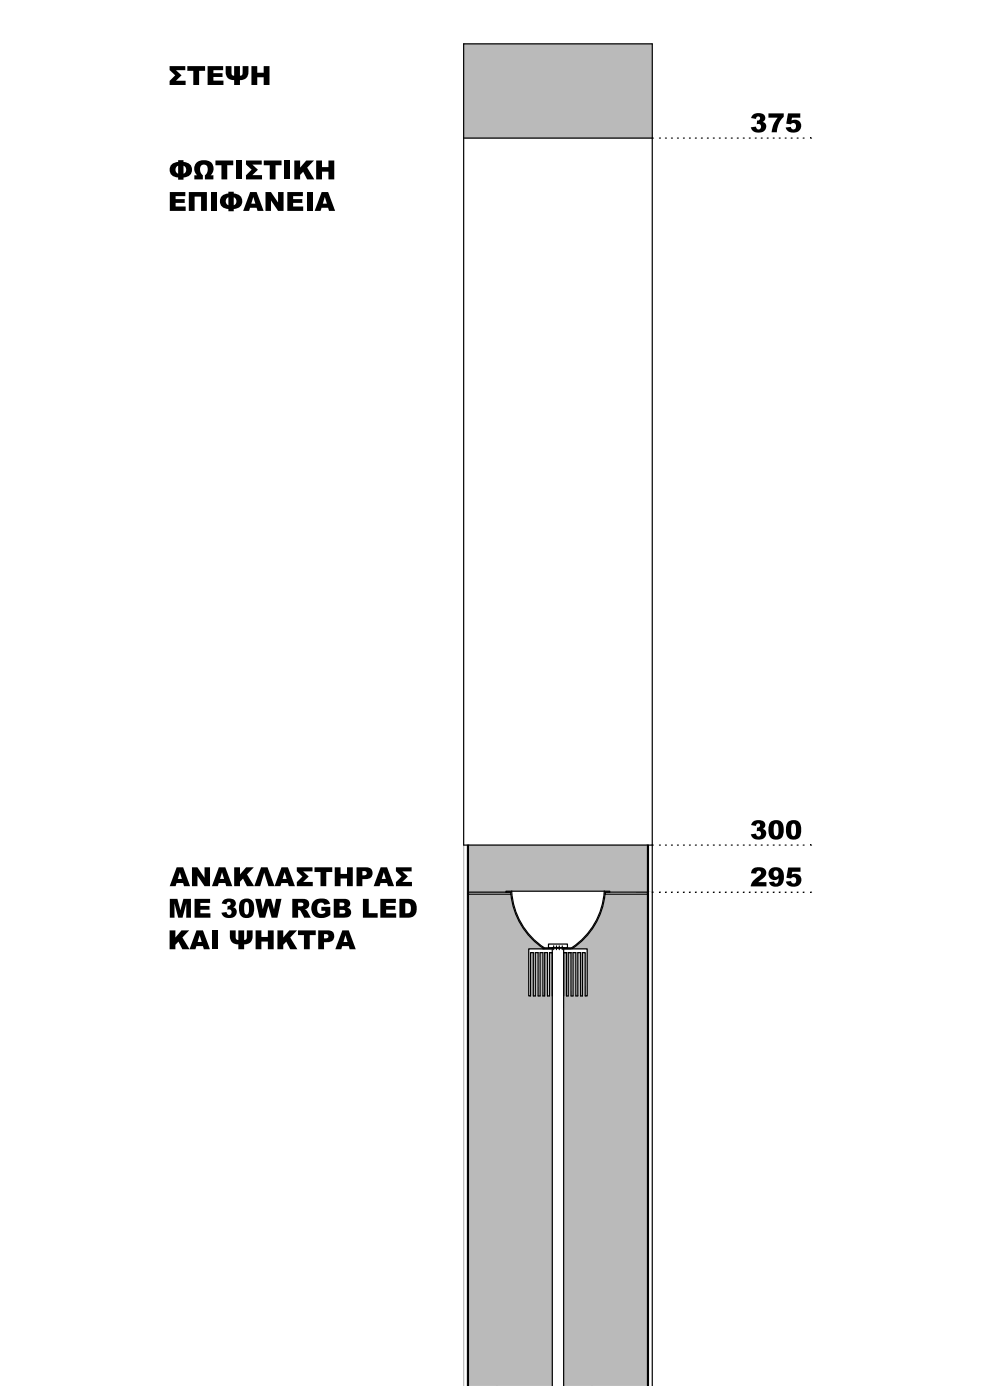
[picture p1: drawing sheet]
<svg xmlns="http://www.w3.org/2000/svg" width="210mm" height="297mm" viewBox="0 0 210 297" stroke-linecap="round" stroke-linejoin="round" font-family="sans-serif">
<path d="M98.4 179.3v114.7" fill="none" stroke="#bababa" stroke-width=".25"/>
<g fill="none" stroke="#000" stroke-width=".25">
<path d="M98.4 9.3h40v170h-40zM98.4 29.3h40M138.4 29.3h.1M139.9 29.3h.1M141.2 29.3h.1M142.4 29.3h.1M143.7 29.3h.1M145 29.3h.1M146.2 29.3h.1M147.5 29.3h.1M148.8 29.3h.1M150 29.3h.1"/>
<path d="M151.3 29.3h.1M152.6 29.3h.1M153.9 29.3h.1M155.1 29.3h.1M156.4 29.3h.1M157.7 29.3h.1M158.9 29.3h.1M160.2 29.3h.1M161.5 29.3h.1M162.7 29.3h.1M164 29.3h.1M165.3 29.3h.1"/>
<path d="M166.6 29.3h.1M167.8 29.3h.1M169.1 29.3h.1M170.4 29.3h.1M171.9 29.3h.1M99.2 179.3v114.7M99.4 179.3v114.7M137.3 179.3v114.7M137.6 179.3v114.7M138.4 179.3h.1M138.4 179.3v114.7M139.9 179.3h.1"/>
<path d="M141.2 179.3h.1M142.4 179.3h.1M143.7 179.3h.1M145 179.3h.1M146.2 179.3h.1M147.5 179.3h.1M148.8 179.3h.1M150 179.3h.1M151.3 179.3h.1M152.6 179.3h.1M153.9 179.3h.1M155.1 179.3h.1"/>
<path d="M156.4 179.3h.1M157.7 179.3h.1M158.9 179.3h.1M160.2 179.3h.1M161.5 179.3h.1M162.7 179.3h.1M164 179.3h.1M165.3 179.3h.1M166.6 179.3h.1M167.8 179.3h.1M169.1 179.3h.1M170.4 179.3h.1"/>
<path d="M171.9 179.3h.1M99.4 189.3h8.9v.4h-8.9M108.4 189.7a15.7 15.7 0 0 0 7 11.6M108.5 189.1a15.5 15.5 0 0 0 6.9 11.9M128.2 189.1a15.5 15.5 0 0 1-6.9 11.9M128.2 189.1h-20.9v.2M128.2 189.1h1.1v.2h-.9v.4M128.3 189.7a15.7 15.7 0 0 1-7 11.6M128.4 189.7h8.9M137.3 189.3h-8.9v.4M138.4 189.3h.1M139.9 189.3h.1"/>
<path d="M141.2 189.3h.1M142.4 189.3h.1M143.7 189.3h.1M145 189.3h.1M146.2 189.3h.1M147.5 189.3h.1M148.8 189.3h.1M150 189.3h.1M151.3 189.3h.1M152.6 189.3h.1M153.9 189.3h.1M155.1 189.3h.1"/>
<path d="M156.4 189.3h.1M157.7 189.3h.1M158.9 189.3h.1M160.2 189.3h.1M161.5 189.3h.1M162.7 189.3h.1M164 189.3h.1M165.3 189.3h.1M166.6 189.3h.1M167.8 189.3h.1M169.1 189.3h.1M170.4 189.3h.1"/>
<path d="M171.9 189.3h.1M115.2 201.3h2h-5v10h.3v-9.2h.6v9.2h.5v-9.2h.5v9.2h.5v-9.2h.6v9.2h.3v-9.2h.6v9.2h.5v-9.2h.6M115.4 201.1h5.9M116.3 200.3h4.1v.8h-4.1zM117.2 201.1v92.9M117.4 200.7v.8M118 200.7v.8M118.6 200.7v.8M119.3 200.7v.8M119.6 202.1h.6M119.6 201.1v92.9M120.2 202.1h-.6v9.2"/>
<path d="M121.1 201.3h-1.5h5v10h-.5v-9.2h-.6v9.2h-.3v-9.2h-.6v9.2h-.5v-9.2h-.5v9.2h-.5v-9.2h-.6v9.2h-.3v-9.2"/>
</g>
<g fill="#bababa" stroke="#bababa" stroke-width=".21">
<path d="M99.4 189.7l9.2 1.5h-9.2z"/>
<path d="M99.4 189.7h8.9l.3 1.5z"/>
<path d="M99.4 191.2l9.5 1.5h-9.5z"/>
<path d="M99.4 191.2h9.2l.3 1.5z"/>
<path d="M99.4 192.7l10.1 1.5h-10.1z"/>
<path d="M99.4 192.7h9.5l.6 1.5z"/>
<path d="M99.4 194.2l10.8 1.4h-10.8z"/>
<path d="M99.4 194.2h10.1l.7 1.4z"/>
<path d="M99.4 195.6l11.6 1.3h-11.6z"/>
<path d="M99.4 195.6h10.8l.8 1.3z"/>
<path d="M99.4 196.9l12.5 1.3h-12.5z"/>
<path d="M99.4 196.9h11.6l.9 1.3z"/>
<path d="M99.4 198.2l13.5 1.1h-13.5z"/>
<path d="M99.4 198.2h12.5l1 1.1z"/>
<path d="M99.4 199.3l14.7 1.1h-14.7z"/>
<path d="M99.4 199.3h13.5l1.2 1.1z"/>
<path d="M99.4 200.4l15.9 .9h-15.9z"/>
<path d="M99.4 200.4h14.7l1.2 .9z"/>
<path d="M116.6 202.1l.6 9.2h-.6z"/>
<path d="M116.6 202.1h.6v9.2z"/>
<path d="M115.5 202.1l.6 9.2h-.6z"/>
<path d="M115.5 202.1h.6v9.2z"/>
<path d="M114.6 202.1l.6 9.2h-.6z"/>
<path d="M114.6 202.1h.6v9.2z"/>
<path d="M113.6 202.1l.5 9.2h-.5z"/>
<path d="M113.6 202.1h.5v9.2z"/>
<path d="M112.5 202.1l.6 9.2h-.6z"/>
<path d="M112.5 202.1h.6v9.2z"/>
<path d="M99.4 201.3l12.8 10h-12.8z"/>
<path d="M99.4 201.3h12.8v10z"/>
<path d="M99.4 211.3l6 82.7h-6z"/>
<path d="M129.3 189.1h8v.2z"/>
<path d="M99.4 179.3l37.9 9.8h-37.9z"/>
<path d="M99.4 179.3h37.9v9.8z"/>
<path d="M99.4 189.1l7.9 .2h-7.9z"/>
<path d="M99.4 189.1h7.9v.2z"/>
<path d="M128.4 189.7l8.9 1.5h-9.2z"/>
<path d="M128.4 189.7h8.9v1.5z"/>
<path d="M128.1 191.2l9.2 1.5h-9.6z"/>
<path d="M128.1 191.2h9.2v1.5z"/>
<path d="M127.7 192.7l9.6 1.5h-10.1z"/>
<path d="M127.7 192.7h9.6v1.5z"/>
<path d="M127.2 194.2l10.1 1.4h-10.8z"/>
<path d="M127.2 194.2h10.1v1.4z"/>
<path d="M126.5 195.6l10.8 1.3h-11.6z"/>
<path d="M126.5 195.6h10.8v1.3z"/>
<path d="M125.7 196.9l11.6 1.3h-12.5z"/>
<path d="M125.7 196.9h11.6v1.3z"/>
<path d="M124.8 198.2l12.5 1.1h-13.5z"/>
<path d="M124.8 198.2h12.5v1.1z"/>
<path d="M122.6 200.4l1.2-1.1 13.5 1.1z"/>
<path d="M123.8 199.3h13.5v1.1z"/>
<path d="M121.3 201.3l1.3-.9 14.7 .9z"/>
<path d="M122.6 200.4h14.7v.9z"/>
<path d="M124.6 201.3l12.7 10h-12.7z"/>
<path d="M124.6 201.3h12.7v10z"/>
<path d="M123.5 202.1l.6 9.2h-.6z"/>
<path d="M123.5 202.1h.6v9.2z"/>
<path d="M122.6 202.1l.6 9.2h-.6z"/>
<path d="M122.6 202.1h.6v9.2z"/>
<path d="M121.6 202.1l.5 9.2h-.5z"/>
<path d="M121.6 202.1h.5v9.2z"/>
<path d="M120.5 202.1l.6 9.2h-.6z"/>
<path d="M120.5 202.1h.6v9.2z"/>
<path d="M119.6 202.1l.6 9.2h-.6z"/>
<path d="M119.6 202.1h.6v9.2z"/>
<path d="M119.6 211.3l6 82.7h-6z"/>
<path d="M98.4 9.3l40 20h-40z"/>
<path d="M98.4 9.3h40v20z"/>
<path d="M117.2 211.3l-11.8 82.7h11.8zM99.4 211.3h17.8l-11.8 82.7z"/>
<path d="M137.3 211.3l-11.7 82.7h11.7zM119.6 211.3h17.7l-11.7 82.7z"/>
</g>
<g fill="#000">
<path d="M36 14h3.3v.9h-2l1.2 1.1-1.2 1.1h2.1v.9h-3.4v-.8l1.2-1.2-1.2-1.1zM39.7 14h3.8v1h-1.3v3h-1.2v-3h-1.3zM44 14h3.3v.9h-2v.6h1.9v.8h-1.9v.8h2.1v.9h-3.4zM47.9 14h1.2v1.7l.2 .3 .4 .1v-2.1h1.2v2.1l.4-.1 .1-.3 .1-1.7h1.2a3 3 0 0 1-.4 2.5l-.6 .4-.8 .1v1h-1.2v-1a1.59 1.59 0 0 1-1.8-1.7zM53.3 14h1.3v1.4h1.3v-1.4h1.3v4h-1.3v-1.6h-1.3v1.6h-1.3zM41.7 34.5a2.11 2.11 0 0 1 2.2-.5 2.11 2.11 0 0 1 1.4 1.8l-.2 .8-.4 .6h.6v.9h-1.8v-.9a1.43 1.43 0 0 0 .1-2.2 .92 .92 0 0 0-1 .2 .92 .92 0 0 0-.1 1.1l.5 .9v.9h-1.8v-.9h.6a1.87 1.87 0 0 1-.1-2.7zM45.7 34.1h3.8v1h-1.3v3h-1.2v-3h-1.3zM50.1 34.1h1.2v4h-1.2zM52.2 34.1h3.3v.8h-2l1.2 1.1-1.2 1.2h2.1v.9h-3.4v-.9l1.2-1.2-1.2-1.1zM56 34.1h3.7v1h-1.2v3h-1.3v-3h-1.2zM60.3 34.1h1.3v4h-1.3zM62.4 34.1h1.3v1.5l1.3-1.5h1.6l-1.4 1.5 1.5 2.5h-1.6l-.8-1.7-.6 .7v1h-1.3z"/>
<path d="M67.1 34.1h1.2v1.4h1.4v-1.4h1.2v4h-1.2v-1.7h-1.4v1.7h-1.2zM159.6 24.5a1.81 1.81 0 0 1 2.7 .2v.7l-.5 .5a1.15 1.15 0 0 1 .7 1.3 1.15 1.15 0 0 1-1.2 .9 1.59 1.59 0 0 1-2-1.1l1.1-.1a.56 .56 0 0 0 .6 .5 .56 .56 0 0 0 .5-.7 .56 .56 0 0 0-.8-.4l-.2 .1 .1-.9a.45 .45 0 0 0 .6-.2 .45 .45 0 0 0-.4-.6 .45 .45 0 0 0-.4 .5l-1.1-.2zM163 24.1h3.2a1.55 1.55 0 0 1-.5 1.3l-.2 .2a5.2 5.2 0 0 0-.7 2.5h-1.1a5.5 5.5 0 0 1 1.3-3.1h-2zM167.2 24.1h2.6v.9h-1.8l-.1 .6a1.39 1.39 0 0 1 2.1 .9 1.39 1.39 0 0 1-1.7 1.6 1.48 1.48 0 0 1-1.7-1.1l1.2-.1a.59 .59 0 0 0 .7 .5 .59 .59 0 0 0 .3-.8 .6 .6 0 0 0-.5-.5 .6 .6 0 0 0-.6 .3l-.9-.2zM36 40.7h3.3v.9h-2.1v.6h2v.8h-2v.8h2.2v.9h-3.4zM40.1 40.7h3.8v4h-1.2v-3h-1.4v3h-1.2zM44.8 40.7h1.2v4h-1.2zM56.3 40.7h1.2l1.5 2.3v-2.3h1.2v4h-1.2l-1.5-2.2v2.2h-1.2zM61 40.7h3.3v.9h-2.1v.6h1.9v.8h-1.9v.8h2.1v.9h-3.3zM65.1 40.7h1.2v4h-1.2zM159.6 174.5a1.81 1.81 0 0 1 2.7 .2v.6l-.5 .6a1.15 1.15 0 0 1 .7 1.3 1.15 1.15 0 0 1-1.2 .9 1.59 1.59 0 0 1-2-1.1l1.1-.2a.56 .56 0 0 0 .6 .6 .56 .56 0 0 0 .5-.7 .56 .56 0 0 0-.8-.4h-.2l.1-.8a.45 .45 0 0 0 .6-.2 .45 .45 0 0 0-.4-.6 .45 .45 0 0 0-.4 .5l-1.1-.2zM36 197.4h1.2v1.5l1.3-1.5h1.6l-1.4 1.5 1.5 2.5h-1.5l-.8-1.6-.7 .6v1h-1.2z"/>
<path d="M36 190.7h1.6l.7 2.4 .6-2.4h1.6v4h-1v-3.1l-.8 3.1h-.9l-.8-3.1v3.1h-1zM40.7 184h1.2l1.5 2.2v-2.2h1.2v4h-1.2l-1.5-2.2v2.2h-1.2zM41.3 190.7h3.3v.9h-2.1v.6h1.9v.8h-1.9v.8h2.1v.9h-3.3zM45 197.4h1.2v4h-1.2zM47.3 191.1a1.79 1.79 0 0 1 2.7 .3v.6l-.5 .5a1.15 1.15 0 0 1 .7 1.3 1.15 1.15 0 0 1-1.2 .9 1.58 1.58 0 0 1-2-1.1l1.1-.1a.56 .56 0 0 0 .6 .5 .56 .56 0 0 0 .5-.7 .56 .56 0 0 0-.8-.4l-.2 .1 .1-.8a.45 .45 0 0 0 .6-.3 .45 .45 0 0 0-.4-.6 .45 .45 0 0 0-.4 .6l-1.1-.2zM49.7 184h1.2v1.5l1.3-1.5h1.6l-1.4 1.5 1.5 2.5h-1.5l-.8-1.6-.7 .7v.9h-1.2zM48.8 197.4h1.2v1.7l.2 .2 .4 .1v-2h1.2v2l.4-.1 .1-.2 .1-1.7h1.2a3 3 0 0 1-.5 2.5l-.5 .3-.8 .1v1.1h-1.2v-1.1a1.59 1.59 0 0 1-1.8-1.6zM54.2 190.7h1.1l.4 2.2 .6-2.2h1.2l.6 2.2 .4-2.2h1.2l-.9 4h-1.2l-.7-2.5-.7 2.5h-1.2zM54.2 197.4h1.3v1.4h1.3v-1.4h1.2v4h-1.2v-1.7h-1.3v1.7h-1.3zM55.4 184h1.3l1.5 4h-1.3l-.9-2.9-.8 2.9h-1.3zM58.8 197.4h1.3v1.5l1.3-1.5h1.6l-1.4 1.5 1.5 2.5h-1.5l-.9-1.6-.6 .6v1h-1.3zM63.2 197.4h3.8v1h-1.3v3h-1.2v-3h-1.3z"/>
<path d="M63 184h3.3v.9h-2l1.2 1-1.2 1.2h2.1v.9h-3.4v-.9l1.2-1.2-1.2-1.1zM66.7 184h3.8v1h-1.3v3h-1.2v-3h-1.3zM66.6 191.1a2.46 2.46 0 0 1 3.2 .2l.2 .4-1.2 .3a.85 .85 0 0 0-1.1-.4 .85 .85 0 0 0-.4 1.1 1.02 1.02 0 0 0 .5 1.1 1.02 1.02 0 0 0 1.2-.2v-.4h-.8v-.8h1.9v1.7a2.78 2.78 0 0 1-3.7-.1 2.43 2.43 0 0 1 .2-2.9zM71 184h1.2v1.4h1.4v-1.4h1.2v4h-1.2v-1.6h-1.4v1.6h-1.2zM77 190.7h1.2v3h1.9v1h-3.1zM80.7 190.7h3.3v.9h-2.1v.6h1.9v.8h-1.9v.8h2.1v.9h-3.3zM84 184h3.3v.9h-2l1.2 1-1.2 1.2h2.1v.9h-3.4v-.9l1.2-1.2-1.2-1.1zM159.7 184.4a2.01 2.01 0 0 1 2.8 .3 2.02 2.02 0 0 1-1.4 2.2l-.3 .2h1.8v.9h-3.4a3.7 3.7 0 0 1 2-2.3 .52 .52 0 0 0 .2-.7 .52 .52 0 0 0-.7-.3 .52 .52 0 0 0-.3 .6l-1.1-.1zM167.2 184h2.6v.9h-1.8l-.1 .7a1.39 1.39 0 0 1 2.1 .9 1.39 1.39 0 0 1-1.6 1.6 1.48 1.48 0 0 1-1.7-1.1l1.1-.1a.59 .59 0 0 0 .8 .5 .59 .59 0 0 0 .3-.9 .6 .6 0 0 0-.5-.4 .6 .6 0 0 0-.6 .3l-1-.2z"/>
<path d="M36.4 34.9l1.4-.5v-.4h1.1v.4a1.66 1.66 0 0 1 1.8 1.6 1.66 1.66 0 0 1-1.8 1.7v.4h-1.1v-.4a1.65 1.65 0 0 1-1.7-1 1.65 1.65 0 0 1 .3-1.8zM38.9 35.2v1.7a.92 .92 0 0 0 .6-.9 .92 .92 0 0 0-.6-.8zM37.5 35.3a.93 .93 0 0 0 .3 1.6v-1.7z"/>
<path d="M47.1 41.5l1.4-.5v-.3h1.1v.3a1.66 1.66 0 0 1 1.8 1.7 1.66 1.66 0 0 1-1.8 1.6v.5h-1.1v-.5a1.65 1.65 0 0 1-1.7-.9 1.65 1.65 0 0 1 .3-1.9zM49.6 41.8v1.7a.92 .92 0 0 0 .6-.8 .92 .92 0 0 0-.6-.9zM48.2 42a.93 .93 0 0 0 .3 1.5v-1.7z"/>
<path d="M53.1 40.7h1.3l1.5 4h-1.3l-.2-.6h-1.4l-.2 .6h-1.2zM53.7 41.8l-.4 1.4h.9z"/>
<path d="M68.2 40.7h1.4l1.5 4h-1.3l-.2-.6h-1.4l-.2 .6h-1.2zM68.9 41.8l-.4 1.4h.8z"/>
<path d="M163.4 174.4a1.68 1.68 0 0 1 2-.3 1.68 1.68 0 0 1 .8 1.9 1.68 1.68 0 0 1-1.6 2.2 1.68 1.68 0 0 1-1.6-2.2l.1-.9zM164.3 174.8l-.1 .4a2.81 2.81 0 0 0 .3 2.2h.1a1.35 1.35 0 0 0 .5-1.7l-.2-.9-.3-.1z"/>
<path d="M167.1 174.4a1.68 1.68 0 0 1 2.1-.3 1.68 1.68 0 0 1 .8 1.9 1.68 1.68 0 0 1-1.7 2.2 1.68 1.68 0 0 1-1.6-2.2l.1-.9zM168 174.8l-.1 .4a2.81 2.81 0 0 0 .3 2.2h.1a1.35 1.35 0 0 0 .5-1.7l-.2-.9-.3-.1z"/>
<path d="M37.5 184h1.3l1.5 4h-1.3l-.2-.7h-1.3l-.2 .7h-1.3zM38.1 185l-.4 1.5h.9z"/>
<path d="M46.4 184h1.4l1.5 4h-1.3l-.2-.7h-1.4l-.2 .7h-1.2zM47.1 185l-.4 1.5h.8z"/>
<path d="M51.1 191.1a1.67 1.67 0 0 1 2-.3 1.67 1.67 0 0 1 .8 1.9 1.68 1.68 0 0 1-1.6 2.1 1.68 1.68 0 0 1-1.6-2.1l.1-1zM52 191.5l-.1 .3a2.82 2.82 0 0 0 .2 2.2h.2a1.35 1.35 0 0 0 .5-1.7l-.2-.8-.3-.1z"/>
<path d="M59.7 184h1.4l1.5 4h-1.3l-.2-.7h-1.4l-.2 .7h-1.3zM60.4 185l-.5 1.5h.9z"/>
<path d="M62 190.7h2.1a1.15 1.15 0 0 1 1.5 .8 1.15 1.15 0 0 1-1 1.4l.5 .4 .8 1.4h-1.4l-.7-1.4-.5-.2h-.1v1.6h-1.2zM63.2 191.5v.8h.6a.43 .43 0 0 0 .6-.4 .43 .43 0 0 0-.6-.4z"/>
<path d="M67.5 197.4h2.1a1.26 1.26 0 0 1 1.3 1.3 1.26 1.26 0 0 1-1.5 1.2h-.7v1.5h-1.2zM68.7 198.2v.9a.57 .57 0 0 0 .8-.1 .57 .57 0 0 0 0-.7z"/>
<path d="M70.8 190.7h2.3a.97 .97 0 0 1 1.2 .7 .97 .97 0 0 1-.7 1.2 1.1 1.1 0 0 1 .8 1.3 1.1 1.1 0 0 1-1.4 .8h-2.2zM72 191.5v.8l.8-.1 .2-.2-.1-.4zM72 193v.8h.7a.43 .43 0 0 0 .6-.4 .43 .43 0 0 0-.6-.4z"/>
<path d="M75.6 184h2.1a1.26 1.26 0 0 1 1.3 1.3 1.26 1.26 0 0 1-1.5 1.2h-.6v1.5h-1.3zM76.9 184.8v.9a.57 .57 0 0 0 .7-.1 .57 .57 0 0 0 .1-.7z"/>
<path d="M80.7 184h1.4l1.5 4h-1.3l-.2-.7h-1.4l-.2 .7h-1.2zM81.4 185l-.4 1.5h.8z"/>
<path d="M84.7 190.7h1.9a1.89 1.89 0 0 1 1.8 2.5 1.63 1.63 0 0 1-1.8 1.5h-1.9zM86 191.6v2.2a.88 .88 0 0 0 .9-.2 .88 .88 0 0 0 .3-.9l-.1-.4a.86 .86 0 0 0-1.1-.7z"/>
<path d="M163.3 184.4a1.75 1.75 0 0 1 2.1-.3 1.75 1.75 0 0 1 .9 1.9 1.7 1.7 0 0 1-1.1 2 1.7 1.7 0 0 1-2.1-.8l1.1-.2a.44 .44 0 0 0 .5 .4 .44 .44 0 0 0 .4-.4l.1-.7a1.31 1.31 0 0 1-1.9 0 1.31 1.31 0 0 1 0-1.9zM164.2 184.8a.63 .63 0 0 0-.1 .9 .63 .63 0 0 0 .9 .1 .63 .63 0 0 0 .1-.8 .63 .63 0 0 0-.9-.2z"/>
<path d="M41.7 197.4h1.3l1.5 4h-1.3l-.2-.7h-1.3l-.2 .7h-1.3zM42.4 198.4l-.5 1.4h.9z"/>
<path d="M72.6 197.4h1.4l1.5 4h-1.3l-.2-.7h-1.4l-.2 .7h-1.3zM73.3 198.4l-.4 1.4h.8z"/>
</g>
</svg>
